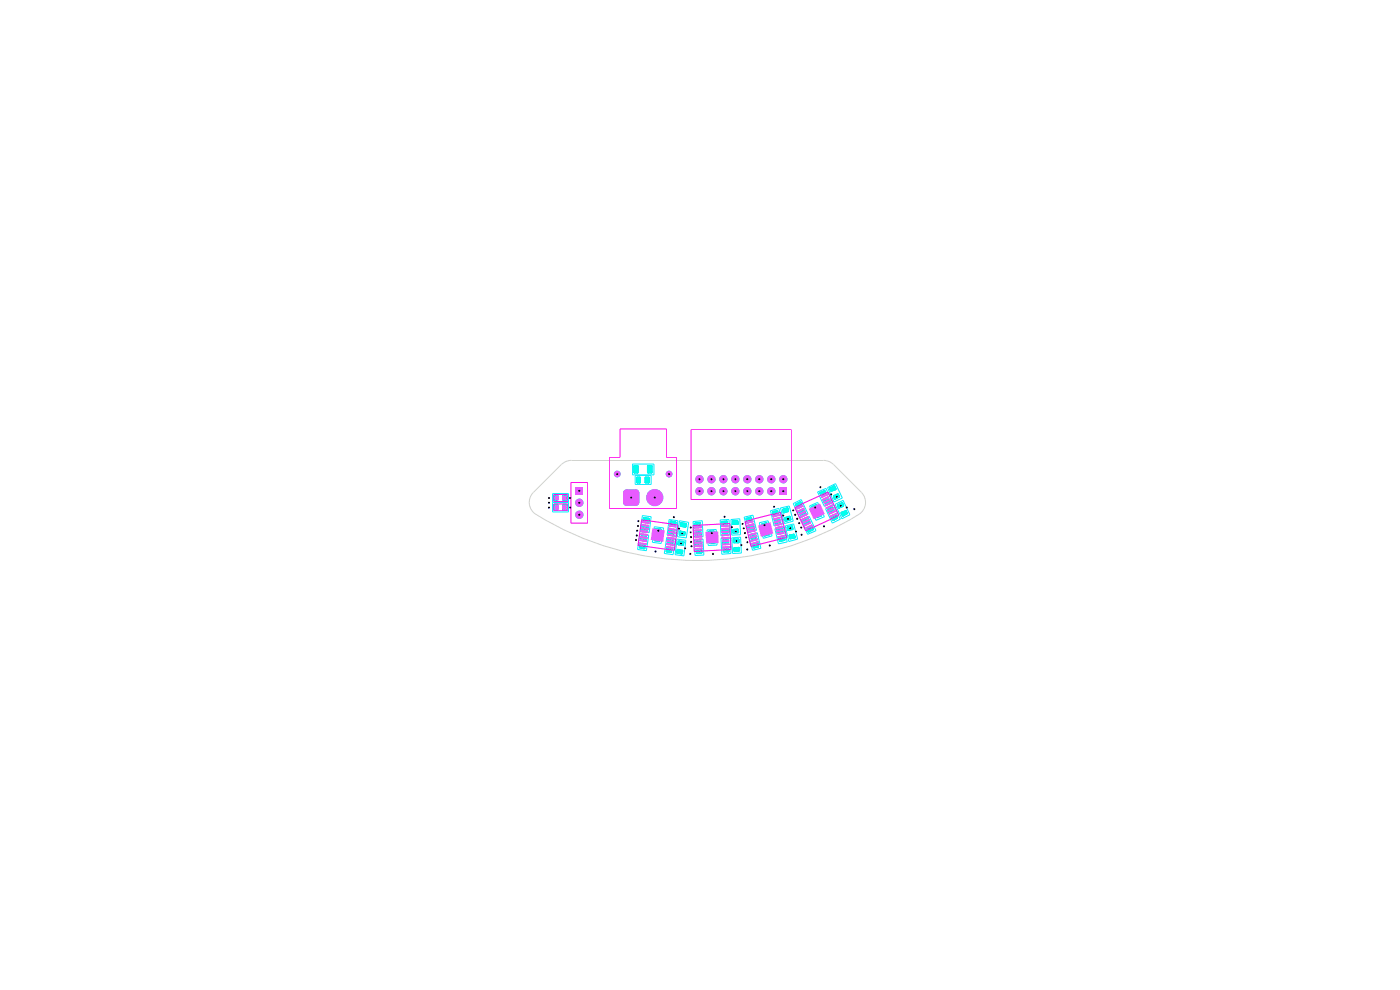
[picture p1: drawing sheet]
<svg xmlns="http://www.w3.org/2000/svg" width="297mm" height="210mm" viewBox="0 0 297 210" stroke-linecap="round" stroke-linejoin="round" font-family="sans-serif">
<g fill="none" stroke="#00edff" stroke-width=".21">
<path d="M134.2 98.4h4.5v2.3h-4.5zM117.2 104.7h3.4v1.9h-3.4zM117.2 106.7h3.4v1.9h-3.4zM134.8 100.9h3.3v1.9h-3.3zM135.8 113.3l1.8 .2-.5 3.3-1.8-.2zM136.3 109.4l1.8 .2-.4 3.4-1.8-.3zM138.8 111.7l2 .3-.5 3.3-1.9-.3zM141.4 114l1.9 .3-.5 3.4-1.9-.3zM141.9 110.2l1.9 .3-.4 3.3-1.9-.3zM143.6 114.4l1.9 .2-.4 3.3-1.9-.2zM144.1 110.5l2 .3-.5 3.3-1.9-.3zM147 110.6l2-.1 .1 3.3-1.8 .1z"/>
<path d="M147.3 114.5l1.8-.1 .2 3.3-1.8 .1zM150 112.4l1.9-.1 .2 3.3-1.9 .1zM152.8 110.3l1.8-.1 .2 3.3-1.8 .2zM153 114.2l1.9-.1 .2 3.3-2 .2zM155.1 110.2l1.8-.2 .2 3.4-1.9 .1zM155.2 114.1l1.9-.2 .2 3.4-1.9 .1zM157.9 109.7l1.8-.4 .8 3.2-1.8 .5zM158.8 113.5l1.9-.5 .7 3.3-1.8 .4zM161.1 110.9l1.8-.4 .9 3.2-1.9 .5zM163.5 108.3l1.7-.5 .9 3.3-1.9 .5zM164.4 112.2l1.8-.6 .8 3.3-1.9 .5zM165.6 107.8l1.8-.5 .9 3.2-1.9 .6z"/>
<path d="M166.6 111.6l1.8-.5 .8 3.3-1.9 .5zM168.3 106.8l1.7-.8 1.4 3-1.7 .9zM170 110.3l1.7-.8 1.4 3.1-1.8 .7zM171.8 107.3l1.6-.7 1.5 3-1.8 .8zM173.4 104.4l1.8-.8 1.5 3.1-1.8 .7zM175.1 107.9l1.7-.8 1.5 3-1.7 .9zM175.6 103.4l1.7-.8 1.4 3-1.8 .9zM177.2 107l1.7-.9 1.4 3.1-1.7 .8z"/>
</g>
<path d="M144.3 112.8l1 .2-.1 .5-.9-.1z" fill="#00c6c4"/>
<path d="M144.3 112.8l.9 .2-.1 .5-.8-.1z" fill="none" stroke="#00c6c4" stroke-width=".51"/>
<path d="M147.9 116.8l.9-.1v.5l-.8 .1z" fill="#00c6c4"/>
<path d="M147.8 116.8l1-.1v.5l-.9 .1z" fill="none" stroke="#00c6c4" stroke-width=".51"/>
<path d="M147.8 114.9h.9v.6h-.9z" fill="#00c6c4"/>
<path d="M147.7 114.9h1v.5h-1z" fill="none" stroke="#00c6c4" stroke-width=".51"/>
<path d="M150.7 114.7l.8-.1 .1 .6h-.9z" fill="#00c6c4"/>
<path d="M150.6 114.7l.9-.1 .1 .6h-1z" fill="none" stroke="#00c6c4" stroke-width=".51"/>
<path d="M150.6 112.8h.8l.1 .5-.9 .1z" fill="#00c6c4"/>
<path d="M150.5 112.8h.9l.1 .5-1 .1z" fill="none" stroke="#00c6c4" stroke-width=".51"/>
<path d="M147.7 112.9l.9-.1v.5l-.9 .1z" fill="#00c6c4"/>
<path d="M147.7 112.9l.8-.1 .1 .5-.9 .1z" fill="none" stroke="#00c6c4" stroke-width=".51"/>
<path d="M147.6 111.1h.9l.1 .5h-1z" fill="#00c6c4"/>
<path d="M147.6 111h.8l.1 .5h-.9z" fill="none" stroke="#00c6c4" stroke-width=".51"/>
<path d="M144.6 111.1l.9 .1-.1 .5-.8-.1z" fill="#00c6c4"/>
<path d="M144.5 111l1 .2-.1 .5-.9-.2z" fill="none" stroke="#00c6c4" stroke-width=".51"/>
<path d="M142.1 112.6l.9 .1v.5l-1-.1z" fill="#00c6c4"/>
<path d="M142.1 112.5l.9 .1-.1 .5-.9-.1z" fill="none" stroke="#00c6c4" stroke-width=".51"/>
<path d="M142.4 110.7l.9 .2-.1 .5-.9-.1z" fill="#00c6c4"/>
<path d="M142.3 110.7l1 .1-.1 .5h-1z" fill="none" stroke="#00c6c4" stroke-width=".51"/>
<path d="M144.1 114.9l.9 .1-.1 .5h-.9z" fill="#00c6c4"/>
<path d="M144 114.9l1 .1-.1 .5-1-.1z" fill="none" stroke="#00c6c4" stroke-width=".51"/>
<path d="M143.8 116.7l.9 .2v.5l-1-.2z" fill="#00c6c4"/>
<path d="M143.8 116.7l.9 .2-.1 .5-.9-.2z" fill="none" stroke="#00c6c4" stroke-width=".51"/>
<path d="M137.5 98.9h.7v1.3h-.7z" fill="#00c6c4"/>
<path d="M137.5 98.9h.7v1.3h-.7z" fill="none" stroke="#00c6c4" stroke-width=".51"/>
<path d="M134.7 98.9h.6v1.3h-.6z" fill="#00c6c4"/>
<path d="M134.6 98.9h.6v1.3h-.6z" fill="none" stroke="#00c6c4" stroke-width=".51"/>
<path d="M117.7 105.2h.5v.9h-.5z" fill="#00c6c4"/>
<path d="M117.7 105.2h.5v.8h-.5z" fill="none" stroke="#00c6c4" stroke-width=".51"/>
<path d="M119.6 105.2h.5v.9h-.5z" fill="#00c6c4"/>
<path d="M119.6 105.2h.5v.8h-.5z" fill="none" stroke="#00c6c4" stroke-width=".51"/>
<path d="M137 101.4h.6v.9h-.6z" fill="#00c6c4"/>
<path d="M137 101.4h.6v.9h-.6z" fill="none" stroke="#00c6c4" stroke-width=".51"/>
<path d="M135.3 101.4h.5v.9h-.5z" fill="#00c6c4"/>
<path d="M135.2 101.4h.5v.9h-.5z" fill="none" stroke="#00c6c4" stroke-width=".51"/>
<path d="M117.7 107.2h.5v.9h-.5z" fill="#00c6c4"/>
<path d="M117.7 107.1h.5v.9h-.5z" fill="none" stroke="#00c6c4" stroke-width=".51"/>
<path d="M119.6 107.2h.5v.9h-.5z" fill="#00c6c4"/>
<path d="M119.6 107.1h.5v.9h-.5z" fill="none" stroke="#00c6c4" stroke-width=".51"/>
<path d="M141.6 116.4l.9 .2-.1 .5-.9-.1z" fill="#00c6c4"/>
<path d="M141.6 116.3l.8 .2-.1 .5-.8-.1z" fill="none" stroke="#00c6c4" stroke-width=".51"/>
<path d="M141.9 114.6l.8 .2-.1 .5-.8-.2z" fill="#00c6c4"/>
<path d="M141.8 114.6l.9 .1-.1 .5-.9-.1z" fill="none" stroke="#00c6c4" stroke-width=".51"/>
<path d="M135.9 115.6l.9 .1-.1 .6-.8-.2z" fill="#00c6c4"/>
<path d="M135.9 115.6l.8 .1v.6l-.9-.2z" fill="none" stroke="#00c6c4" stroke-width=".51"/>
<path d="M136.2 113.8l.8 .1v.5h-.9z" fill="#00c6c4"/>
<path d="M136.1 113.8l.9 .1-.1 .5-.8-.1z" fill="none" stroke="#00c6c4" stroke-width=".51"/>
<path d="M136.4 111.7l1 .2-.1 .5-.9-.1z" fill="#00c6c4"/>
<path d="M136.4 111.7l.9 .2-.1 .5-.9-.1z" fill="none" stroke="#00c6c4" stroke-width=".51"/>
<path d="M136.7 110l.9 .1-.1 .5-.9-.1z" fill="#00c6c4"/>
<path d="M136.7 109.9l.9 .2-.1 .5-.9-.2z" fill="none" stroke="#00c6c4" stroke-width=".51"/>
<path d="M139 114.1l.9 .1-.1 .6-.8-.2z" fill="#00c6c4"/>
<path d="M138.9 114.1h1l-.1 .6-.9-.1z" fill="none" stroke="#00c6c4" stroke-width=".51"/>
<path d="M139.2 112.3l1 .1-.1 .5-.9-.1z" fill="#00c6c4"/>
<path d="M139.2 112.3l.9 .1-.1 .5-.8-.1z" fill="none" stroke="#00c6c4" stroke-width=".51"/>
<path d="M169.7 108.7l.9-.4 .1 .5-.7 .4z" fill="#00c6c4"/>
<path d="M169.7 108.6l.8-.3 .2 .4-.8 .4z" fill="none" stroke="#00c6c4" stroke-width=".51"/>
<path d="M169 107.1l.8-.4 .2 .5-.8 .3z" fill="#00c6c4"/>
<path d="M168.9 107l.9-.4 .1 .5-.7 .4z" fill="none" stroke="#00c6c4" stroke-width=".51"/>
<path d="M172.3 107.6l.9-.4 .2 .5-.8 .4z" fill="#00c6c4"/>
<path d="M172.3 107.5l.8-.3 .3 .4-.8 .4z" fill="none" stroke="#00c6c4" stroke-width=".51"/>
<path d="M171.4 112.2l.8-.4 .2 .5-.8 .4z" fill="#00c6c4"/>
<path d="M171.4 112.2l.7-.4 .3 .5-.9 .4z" fill="none" stroke="#00c6c4" stroke-width=".51"/>
<path d="M170.6 110.5l.8-.3 .3 .5-.9 .4z" fill="#00c6c4"/>
<path d="M170.5 110.5l.9-.3 .2 .5-.8 .3z" fill="none" stroke="#00c6c4" stroke-width=".51"/>
<path d="M174.9 106.3l.8-.4 .3 .5-.9 .3z" fill="#00c6c4"/>
<path d="M174.8 106.3l.9-.5 .2 .6-.8 .3z" fill="none" stroke="#00c6c4" stroke-width=".51"/>
<path d="M176.6 109.8l.8-.4 .2 .5-.8 .4z" fill="#00c6c4"/>
<path d="M176.5 109.7l.9-.3 .2 .4-.8 .4z" fill="none" stroke="#00c6c4" stroke-width=".51"/>
<path d="M175.8 108.2l.8-.4 .2 .5-.8 .3z" fill="#00c6c4"/>
<path d="M175.8 108.1l.7-.4 .3 .5-.9 .4z" fill="none" stroke="#00c6c4" stroke-width=".51"/>
<path d="M173.2 109.3l.8-.4 .2 .5-.8 .3z" fill="#00c6c4"/>
<path d="M173.1 109.2l.8-.4 .3 .5-.9 .4z" fill="none" stroke="#00c6c4" stroke-width=".51"/>
<path d="M164.5 110.5l.8-.2 .2 .5-.9 .2z" fill="#00c6c4"/>
<path d="M164.4 110.4l.9-.2 .1 .6-.9 .1z" fill="none" stroke="#00c6c4" stroke-width=".51"/>
<path d="M164 108.7l.9-.2 .2 .5-1 .2z" fill="#00c6c4"/>
<path d="M164 108.6l.9-.1 .1 .5-.9 .1z" fill="none" stroke="#00c6c4" stroke-width=".51"/>
<path d="M166.7 110l.8-.3 .2 .5-.9 .3z" fill="#00c6c4"/>
<path d="M166.6 109.9l.9-.2 .1 .5-.9 .2z" fill="none" stroke="#00c6c4" stroke-width=".51"/>
<path d="M166.2 108.2l.9-.3 .1 .5-.9 .3z" fill="#00c6c4"/>
<path d="M166.2 108.1l.9-.2v.5l-.8 .2z" fill="none" stroke="#00c6c4" stroke-width=".51"/>
<path d="M165.4 114.3l.8-.3 .2 .5-.8 .3z" fill="#00c6c4"/>
<path d="M165.4 114.2l.8-.2 .2 .5-.9 .2z" fill="none" stroke="#00c6c4" stroke-width=".51"/>
<path d="M165 112.5l.8-.3 .2 .5-.9 .3z" fill="#00c6c4"/>
<path d="M164.9 112.5l.9-.3 .2 .5-1 .3z" fill="none" stroke="#00c6c4" stroke-width=".51"/>
<path d="M167.2 111.9l.8-.2 .1 .5-.8 .2z" fill="#00c6c4"/>
<path d="M167.1 111.9l.9-.2 .1 .5-.9 .2z" fill="none" stroke="#00c6c4" stroke-width=".51"/>
<path d="M167.6 113.7l.8-.2 .2 .5-.9 .2z" fill="#00c6c4"/>
<path d="M167.6 113.6l.8-.1 .2 .5-1 .1z" fill="none" stroke="#00c6c4" stroke-width=".51"/>
<path d="M174.1 104.6l.9-.3 .2 .4-.8 .4z" fill="#00c6c4"/>
<path d="M174.1 104.6l.8-.4 .3 .5-.9 .4z" fill="none" stroke="#00c6c4" stroke-width=".51"/>
<path d="M177 105.3l.8-.3 .2 .4-.8 .4z" fill="#00c6c4"/>
<path d="M177 105.3l.7-.4 .3 .4-.9 .5z" fill="none" stroke="#00c6c4" stroke-width=".51"/>
<path d="M176.2 103.7l.8-.4 .3 .5-.9 .3z" fill="#00c6c4"/>
<path d="M176.1 103.6l.9-.4 .2 .5-.8 .4z" fill="none" stroke="#00c6c4" stroke-width=".51"/>
<path d="M177.8 107.2l.9-.4 .2 .5-.9 .4z" fill="#00c6c4"/>
<path d="M177.8 107.2l.9-.4 .1 .5-.8 .3z" fill="none" stroke="#00c6c4" stroke-width=".51"/>
<path d="M178.6 108.9l.9-.4 .1 .4-.7 .5z" fill="#00c6c4"/>
<path d="M178.6 108.8l.8-.3 .2 .4-.8 .4z" fill="none" stroke="#00c6c4" stroke-width=".51"/>
<path d="M158.9 111.8l.9-.2 .1 .6-.8 .1z" fill="#00c6c4"/>
<path d="M158.8 111.8l1-.2 .1 .5-.9 .2z" fill="none" stroke="#00c6c4" stroke-width=".51"/>
<path d="M158.5 110.1l.8-.2 .2 .5-.9 .2z" fill="#00c6c4"/>
<path d="M158.4 110.1l.9-.3 .1 .5-.8 .3z" fill="none" stroke="#00c6c4" stroke-width=".51"/>
<path d="M159.9 115.6l.8-.1 .1 .5-.8 .1z" fill="#00c6c4"/>
<path d="M159.9 115.6l.8-.2 .1 .5-.9 .2z" fill="none" stroke="#00c6c4" stroke-width=".51"/>
<path d="M159.4 113.8l.9-.1 .1 .5-.8 .2z" fill="#00c6c4"/>
<path d="M159.3 113.8l1-.2 .1 .5-.9 .2z" fill="none" stroke="#00c6c4" stroke-width=".51"/>
<path d="M162.2 113.1l.8-.3 .2 .5-.9 .3z" fill="#00c6c4"/>
<path d="M162.1 113l.9-.2 .2 .5-1 .3z" fill="none" stroke="#00c6c4" stroke-width=".51"/>
<path d="M161.8 111.3l.8-.2 .1 .5-.9 .2z" fill="#00c6c4"/>
<path d="M161.7 111.3l.9-.3v.5l-.8 .3z" fill="none" stroke="#00c6c4" stroke-width=".51"/>
<path d="M153.6 116.5h.9l.1 .5h-1z" fill="#00c6c4"/>
<path d="M153.6 116.4h.8l.1 .5h-.9z" fill="none" stroke="#00c6c4" stroke-width=".51"/>
<path d="M153.5 114.7l.9-.1 .1 .5-1 .1z" fill="#00c6c4"/>
<path d="M153.5 114.7l.9-.1v.5l-.9 .1z" fill="none" stroke="#00c6c4" stroke-width=".51"/>
<path d="M155.7 112.5l.8-.1 .1 .5-.9 .1z" fill="#00c6c4"/>
<path d="M155.6 112.5l.9-.1 .1 .5-1 .1z" fill="none" stroke="#00c6c4" stroke-width=".51"/>
<path d="M155.6 110.6h.8l.1 .5h-.9z" fill="#00c6c4"/>
<path d="M155.5 110.6h.9l.1 .5h-1z" fill="none" stroke="#00c6c4" stroke-width=".51"/>
<path d="M153.4 112.6h.9v.5h-.8z" fill="#00c6c4"/>
<path d="M153.3 112.5h1v.5h-.9z" fill="none" stroke="#00c6c4" stroke-width=".51"/>
<path d="M153.3 110.8l.9-.1v.5l-.8 .1z" fill="#00c6c4"/>
<path d="M153.3 110.8l.9-.1v.5l-.9 .1z" fill="none" stroke="#00c6c4" stroke-width=".51"/>
<path d="M155.7 114.5h1v.5h-1z" fill="#00c6c4"/>
<path d="M155.7 114.5h.9v.5h-.9z" fill="none" stroke="#00c6c4" stroke-width=".51"/>
<path d="M155.8 116.4l1-.1v.5l-.9 .1z" fill="#00c6c4"/>
<path d="M155.8 116.3h.9v.5l-.8 .1z" fill="none" stroke="#00c6c4" stroke-width=".51"/>
<path d="M144.3 112.8l1 .2-.1 .5-.9-.1z" fill="#0fe"/>
<path d="M144.3 112.8l.9 .2-.1 .5-.8-.1z" fill="none" stroke="#0fe" stroke-width=".51"/>
<path d="M147.9 116.8l.9-.1v.5l-.8 .1z" fill="#0fe"/>
<path d="M147.8 116.8l1-.1v.5l-.9 .1z" fill="none" stroke="#0fe" stroke-width=".51"/>
<path d="M147.8 114.9h.9v.6h-.9z" fill="#0fe"/>
<path d="M147.7 114.9h1v.5h-1z" fill="none" stroke="#0fe" stroke-width=".51"/>
<path d="M150.7 114.7l.8-.1 .1 .6h-.9z" fill="#0fe"/>
<path d="M150.6 114.7l.9-.1 .1 .6h-1z" fill="none" stroke="#0fe" stroke-width=".51"/>
<path d="M150.6 112.8h.8l.1 .5-.9 .1z" fill="#0fe"/>
<path d="M150.5 112.8h.9l.1 .5-1 .1z" fill="none" stroke="#0fe" stroke-width=".51"/>
<path d="M147.7 112.9l.9-.1v.5l-.9 .1z" fill="#0fe"/>
<path d="M147.7 112.9l.8-.1 .1 .5-.9 .1z" fill="none" stroke="#0fe" stroke-width=".51"/>
<path d="M147.6 111.1h.9l.1 .5h-1z" fill="#0fe"/>
<path d="M147.6 111h.8l.1 .5h-.9z" fill="none" stroke="#0fe" stroke-width=".51"/>
<g fill="#0fe">
<path d="M158.9 111.8l.9-.2 .1 .6-.8 .1z"/>
<circle cx="161.1" cy="104.2" r=".89"/>
<circle cx="161.1" cy="101.7" r=".89"/>
<circle cx="158.5" cy="104.2" r=".89"/>
<circle cx="158.5" cy="101.7" r=".89"/>
<circle cx="156" cy="104.2" r=".89"/>
<circle cx="156" cy="101.7" r=".89"/>
<circle cx="153.5" cy="104.2" r=".89"/>
<circle cx="153.5" cy="101.7" r=".89"/>
<circle cx="150.9" cy="104.2" r=".89"/>
<circle cx="150.9" cy="101.7" r=".89"/>
<circle cx="148.4" cy="104.2" r=".89"/>
<circle cx="148.4" cy="101.7" r=".89"/>
</g>
<path d="M158.8 111.8l1-.2 .1 .5-.9 .2z" fill="none" stroke="#0fe" stroke-width=".51"/>
<path d="M158.5 110.1l.8-.2 .2 .5-.9 .2z" fill="#0fe"/>
<path d="M158.4 110.1l.9-.3 .1 .5-.8 .3z" fill="none" stroke="#0fe" stroke-width=".51"/>
<path d="M159.9 115.6l.8-.1 .1 .5-.8 .1z" fill="#0fe"/>
<path d="M159.9 115.6l.8-.2 .1 .5-.9 .2z" fill="none" stroke="#0fe" stroke-width=".51"/>
<path d="M159.4 113.8l.9-.1 .1 .5-.8 .2z" fill="#0fe"/>
<path d="M159.3 113.8l1-.2 .1 .5-.9 .2z" fill="none" stroke="#0fe" stroke-width=".51"/>
<path d="M153.6 116.5h.9l.1 .5h-1z" fill="#0fe"/>
<path d="M153.6 116.4h.8l.1 .5h-.9z" fill="none" stroke="#0fe" stroke-width=".51"/>
<path d="M153.5 114.7l.9-.1 .1 .5-1 .1z" fill="#0fe"/>
<path d="M153.5 114.7l.9-.1v.5l-.9 .1z" fill="none" stroke="#0fe" stroke-width=".51"/>
<path d="M155.7 112.5l.8-.1 .1 .5-.9 .1z" fill="#0fe"/>
<path d="M155.6 112.5l.9-.1 .1 .5-1 .1z" fill="none" stroke="#0fe" stroke-width=".51"/>
<path d="M155.6 110.6h.8l.1 .5h-.9z" fill="#0fe"/>
<path d="M155.5 110.6h.9l.1 .5h-1z" fill="none" stroke="#0fe" stroke-width=".51"/>
<path d="M153.4 112.6h.9v.5h-.8z" fill="#0fe"/>
<path d="M153.3 112.5h1v.5h-.9z" fill="none" stroke="#0fe" stroke-width=".51"/>
<path d="M153.3 110.8l.9-.1v.5l-.8 .1z" fill="#0fe"/>
<path d="M153.3 110.8l.9-.1v.5l-.9 .1z" fill="none" stroke="#0fe" stroke-width=".51"/>
<path d="M155.7 114.5h1v.5h-1z" fill="#0fe"/>
<path d="M155.7 114.5h.9v.5h-.9z" fill="none" stroke="#0fe" stroke-width=".51"/>
<path d="M155.8 116.4l1-.1v.5l-.9 .1z" fill="#0fe"/>
<path d="M155.8 116.3h.9v.5l-.8 .1z" fill="none" stroke="#0fe" stroke-width=".51"/>
<path d="M169.7 108.7l.9-.4 .1 .5-.7 .4z" fill="#0fe"/>
<path d="M169.7 108.6l.8-.3 .2 .4-.8 .4z" fill="none" stroke="#0fe" stroke-width=".51"/>
<path d="M169 107.1l.8-.4 .2 .5-.8 .3z" fill="#0fe"/>
<path d="M168.9 107l.9-.4 .1 .5-.7 .4z" fill="none" stroke="#0fe" stroke-width=".51"/>
<path d="M172.3 107.6l.9-.4 .2 .5-.8 .4z" fill="#0fe"/>
<path d="M172.3 107.5l.8-.3 .3 .4-.8 .4z" fill="none" stroke="#0fe" stroke-width=".51"/>
<path d="M171.4 112.2l.8-.4 .2 .5-.8 .4z" fill="#0fe"/>
<path d="M171.4 112.2l.7-.4 .3 .5-.9 .4z" fill="none" stroke="#0fe" stroke-width=".51"/>
<path d="M170.6 110.5l.8-.3 .3 .5-.9 .4z" fill="#0fe"/>
<path d="M170.5 110.5l.9-.3 .2 .5-.8 .3z" fill="none" stroke="#0fe" stroke-width=".51"/>
<path d="M174.9 106.3l.8-.4 .3 .5-.9 .3z" fill="#0fe"/>
<path d="M174.8 106.3l.9-.5 .2 .6-.8 .3z" fill="none" stroke="#0fe" stroke-width=".51"/>
<path d="M176.6 109.8l.8-.4 .2 .5-.8 .4z" fill="#0fe"/>
<path d="M176.5 109.7l.9-.3 .2 .4-.8 .4z" fill="none" stroke="#0fe" stroke-width=".51"/>
<path d="M175.8 108.2l.8-.4 .2 .5-.8 .3z" fill="#0fe"/>
<path d="M175.8 108.1l.7-.4 .3 .5-.9 .4z" fill="none" stroke="#0fe" stroke-width=".51"/>
<path d="M173.2 109.3l.8-.4 .2 .5-.8 .3z" fill="#0fe"/>
<path d="M173.1 109.2l.8-.4 .3 .5-.9 .4z" fill="none" stroke="#0fe" stroke-width=".51"/>
<path d="M164.5 110.5l.8-.2 .2 .5-.9 .2z" fill="#0fe"/>
<path d="M164.4 110.4l.9-.2 .1 .6-.9 .1z" fill="none" stroke="#0fe" stroke-width=".51"/>
<path d="M164 108.7l.9-.2 .2 .5-1 .2z" fill="#0fe"/>
<path d="M164 108.6l.9-.1 .1 .5-.9 .1z" fill="none" stroke="#0fe" stroke-width=".51"/>
<path d="M166.7 110l.8-.3 .2 .5-.9 .3z" fill="#0fe"/>
<path d="M166.6 109.9l.9-.2 .1 .5-.9 .2z" fill="none" stroke="#0fe" stroke-width=".51"/>
<path d="M166.2 108.2l.9-.3 .1 .5-.9 .3z" fill="#0fe"/>
<path d="M166.2 108.1l.9-.2v.5l-.8 .2z" fill="none" stroke="#0fe" stroke-width=".51"/>
<path d="M167.2 111.9l.8-.2 .1 .5-.8 .2z" fill="#0fe"/>
<path d="M167.1 111.9l.9-.2 .1 .5-.9 .2z" fill="none" stroke="#0fe" stroke-width=".51"/>
<path d="M174.1 104.6l.9-.3 .2 .4-.8 .4z" fill="#0fe"/>
<path d="M174.1 104.6l.8-.4 .3 .5-.9 .4z" fill="none" stroke="#0fe" stroke-width=".51"/>
<path d="M177 105.3l.8-.3 .2 .4-.8 .4z" fill="#0fe"/>
<path d="M177 105.3l.7-.4 .3 .4-.9 .5z" fill="none" stroke="#0fe" stroke-width=".51"/>
<path d="M176.2 103.7l.8-.4 .3 .5-.9 .3z" fill="#0fe"/>
<path d="M176.1 103.6l.9-.4 .2 .5-.8 .4z" fill="none" stroke="#0fe" stroke-width=".51"/>
<path d="M177.8 107.2l.9-.4 .2 .5-.9 .4z" fill="#0fe"/>
<path d="M177.8 107.2l.9-.4 .1 .5-.8 .3z" fill="none" stroke="#0fe" stroke-width=".51"/>
<path d="M178.6 108.9l.9-.4 .1 .4-.7 .5z" fill="#0fe"/>
<path d="M178.6 108.8l.8-.3 .2 .4-.8 .4z" fill="none" stroke="#0fe" stroke-width=".51"/>
<g fill="#0fe">
<path d="M165.3 103.3h1.7v1.7h-1.7z"/>
<path d="M165.4 114.3l.8-.3 .2 .5-.8 .3z"/>
<circle cx="166.2" cy="101.7" r=".89"/>
<circle cx="163.6" cy="104.2" r=".89"/>
<circle cx="163.6" cy="101.7" r=".89"/>
</g>
<path d="M165.4 114.2l.8-.2 .2 .5-.9 .2z" fill="none" stroke="#0fe" stroke-width=".51"/>
<path d="M165 112.5l.8-.3 .2 .5-.9 .3z" fill="#0fe"/>
<path d="M164.9 112.5l.9-.3 .2 .5-1 .3z" fill="none" stroke="#0fe" stroke-width=".51"/>
<path d="M167.6 113.7l.8-.2 .2 .5-.9 .2z" fill="#0fe"/>
<path d="M167.6 113.6l.8-.1 .2 .5-1 .1z" fill="none" stroke="#0fe" stroke-width=".51"/>
<path d="M162.2 113.1l.8-.3 .2 .5-.9 .3z" fill="#0fe"/>
<path d="M162.1 113l.9-.2 .2 .5-1 .3z" fill="none" stroke="#0fe" stroke-width=".51"/>
<path d="M161.8 111.3l.8-.2 .1 .5-.9 .2z" fill="#0fe"/>
<path d="M161.7 111.3l.9-.3v.5l-.8 .3z" fill="none" stroke="#0fe" stroke-width=".51"/>
<path d="M144.6 111.1l.9 .1-.1 .5-.8-.1z" fill="#0fe"/>
<path d="M144.5 111l1 .2-.1 .5-.9-.2z" fill="none" stroke="#0fe" stroke-width=".51"/>
<path d="M142.1 112.6l.9 .1v.5l-1-.1z" fill="#0fe"/>
<path d="M142.1 112.5l.9 .1-.1 .5-.9-.1z" fill="none" stroke="#0fe" stroke-width=".51"/>
<path d="M142.4 110.7l.9 .2-.1 .5-.9-.1z" fill="#0fe"/>
<path d="M142.3 110.7l1 .1-.1 .5h-1z" fill="none" stroke="#0fe" stroke-width=".51"/>
<path d="M144.1 114.9l.9 .1-.1 .5h-.9z" fill="#0fe"/>
<path d="M144 114.9l1 .1-.1 .5-1-.1z" fill="none" stroke="#0fe" stroke-width=".51"/>
<path d="M143.8 116.7l.9 .2v.5l-1-.2z" fill="#0fe"/>
<path d="M143.8 116.7l.9 .2-.1 .5-.9-.2z" fill="none" stroke="#0fe" stroke-width=".51"/>
<path d="M137.5 98.9h.7v1.3h-.7z" fill="#0fe"/>
<path d="M137.5 98.9h.7v1.3h-.7z" fill="none" stroke="#0fe" stroke-width=".51"/>
<path d="M134.7 98.9h.6v1.3h-.6z" fill="#0fe"/>
<path d="M134.6 98.9h.6v1.3h-.6z" fill="none" stroke="#0fe" stroke-width=".51"/>
<path d="M137 101.4h.6v.9h-.6z" fill="#0fe"/>
<path d="M137 101.4h.6v.9h-.6z" fill="none" stroke="#0fe" stroke-width=".51"/>
<path d="M135.3 101.4h.5v.9h-.5z" fill="#0fe"/>
<path d="M135.2 101.4h.5v.9h-.5z" fill="none" stroke="#0fe" stroke-width=".51"/>
<g fill="#0fe">
<path d="M133 104.6h1.9v2h-1.9z"/>
<circle cx="130.9" cy="100.6" r=".72"/>
<circle cx="141.9" cy="100.6" r=".72"/>
</g>
<path d="M132.9 104.6h2v1.9h-2z" fill="none" stroke="#0fe" stroke-width="1.5"/>
<g fill="#0fe">
<path d="M141.6 116.4l.9 .2-.1 .5-.9-.1z"/>
<circle cx="138.9" cy="105.6" r="1.82"/>
</g>
<path d="M141.6 116.3l.8 .2-.1 .5-.8-.1z" fill="none" stroke="#0fe" stroke-width=".51"/>
<path d="M141.9 114.6l.8 .2-.1 .5-.8-.2z" fill="#0fe"/>
<path d="M141.8 114.6l.9 .1-.1 .5-.9-.1z" fill="none" stroke="#0fe" stroke-width=".51"/>
<path d="M135.9 115.6l.9 .1-.1 .6-.8-.2z" fill="#0fe"/>
<path d="M135.9 115.6l.8 .1v.6l-.9-.2z" fill="none" stroke="#0fe" stroke-width=".51"/>
<path d="M136.2 113.8l.8 .1v.5h-.9z" fill="#0fe"/>
<path d="M136.1 113.8l.9 .1-.1 .5-.8-.1z" fill="none" stroke="#0fe" stroke-width=".51"/>
<path d="M136.4 111.7l1 .2-.1 .5-.9-.1z" fill="#0fe"/>
<path d="M136.4 111.7l.9 .2-.1 .5-.9-.1z" fill="none" stroke="#0fe" stroke-width=".51"/>
<path d="M136.7 110l.9 .1-.1 .5-.9-.1z" fill="#0fe"/>
<path d="M136.7 109.9l.9 .2-.1 .5-.9-.2z" fill="none" stroke="#0fe" stroke-width=".51"/>
<path d="M139 114.1l.9 .1-.1 .6-.8-.2z" fill="#0fe"/>
<path d="M138.9 114.1h1l-.1 .6-.9-.1z" fill="none" stroke="#0fe" stroke-width=".51"/>
<path d="M139.2 112.3l1 .1-.1 .5-.9-.1z" fill="#0fe"/>
<path d="M139.2 112.3l.9 .1-.1 .5-.8-.1z" fill="none" stroke="#0fe" stroke-width=".51"/>
<path d="M117.7 105.2h.5v.9h-.5z" fill="#0fe"/>
<path d="M117.7 105.2h.5v.8h-.5z" fill="none" stroke="#0fe" stroke-width=".51"/>
<path d="M119.6 105.2h.5v.9h-.5z" fill="#0fe"/>
<path d="M119.6 105.2h.5v.8h-.5z" fill="none" stroke="#0fe" stroke-width=".51"/>
<g fill="#0fe">
<path d="M122.1 103.3h1.6v1.7h-1.6z"/>
<path d="M117.7 107.2h.5v.9h-.5z"/>
<circle cx="122.9" cy="106.7" r=".89"/>
<circle cx="122.9" cy="109.2" r=".89"/>
</g>
<path d="M117.7 107.1h.5v.9h-.5z" fill="none" stroke="#0fe" stroke-width=".51"/>
<path d="M119.6 107.2h.5v.9h-.5z" fill="#0fe"/>
<path d="M119.6 107.1h.5v.9h-.5z" fill="none" stroke="#0fe" stroke-width=".51"/>
<path d="M119.1 98.5l-5.9 5.9a2.98 2.98 0 0 0 .5 4.7 64.6 64.6 0 0 0 68.9-.3 2.98 2.98 0 0 0 .1-4.3M121.2 97.7l-1.3 .3-.8 .5M121.2 97.7h53.5M174.7 97.7l.9 .1 .9 .4 6.3 6.2" fill="none" stroke="#d0d2cd" stroke-width=".21"/>
<g fill="none" stroke="#ff00e9" stroke-width=".21">
<path d="M131.5 91h9.9v6h2.2v10.8h-14.4v-10.8h2.3zM146.6 91.2h21.3v14.8h-21.3zM117.5 106.9h2.9v1.4h-2.9zM117.5 104.9h2.9v1.5h-2.9zM121.1 102.3h3.6v8.7h-3.6zM136.8 115.9h.1M136.8 115.9l4.8 .7M137.5 110.5h.1M137.5 110.5l-1.4-.2-.8 5.4 1.5 .2M137.5 110.5l4.9 .6M141.6 116.6h.1M142.4 111.1h.1"/>
<path d="M142.4 111.1l1.4 .3-.8 5.3-1.4-.1M148.5 111.4h.1M148.5 111.4l-1.5 .1 .3 5.5 1.4-.1M148.7 116.9h.1M153.4 111.1h.1M153.4 111.1l-4.9 .3M153.4 111.1h1.4l.3 5.5h-1.5M153.6 116.6h.1M153.6 116.6l-4.9 .3M160.7 115.5h.1M165.5 114.4h.1M165.5 114.4l1.4-.4-1.3-5.3-7.6 1.9 1.3 5.3 1.4-.4"/>
<path d="M165.5 114.4l-4.8 1.1M174.4 105h.1M174.4 105l1.2-.6 2.3 4.9-1.2 .7M174.4 105l-5.8 2.7 2.3 4.9 5.8-2.6M176.7 110h.1"/>
</g>
<path d="M165.1 113.9l1.3-.3 .1 .2-1.4 .3z" fill="#b89f99"/>
<path d="M165 113.9l1.4-.3 .1 .1-1.4 .4z" fill="none" stroke="#b89f99" stroke-width=".21"/>
<path d="M164.9 113.3l1.3-.4 .1 .3-1.3 .2z" fill="#b89f99"/>
<path d="M164.9 113.2l1.3-.3 .1 .2-1.4 .3z" fill="none" stroke="#b89f99" stroke-width=".21"/>
<path d="M164.7 112.7l1.4-.4 .1 .2-1.4 .3z" fill="#b89f99"/>
<path d="M164.7 112.6l1.3-.3 .1 .2-1.3 .3z" fill="none" stroke="#b89f99" stroke-width=".21"/>
<path d="M164.6 112l1.3-.4 .1 .3-1.4 .3z" fill="#b89f99"/>
<path d="M164.6 111.9l1.3-.3 .1 .3-1.4 .3z" fill="none" stroke="#b89f99" stroke-width=".21"/>
<path d="M164.5 111.4l1.3-.3v.1l-1.3 .4z" fill="#b89f99"/>
<path d="M164.4 111.3l1.4-.3v.2l-1.4 .3z" fill="none" stroke="#b89f99" stroke-width=".21"/>
<path d="M172.2 108l1.5-.7 .2 .5-1.6 .7z" fill="#b89f99"/>
<path d="M172.1 108l1.6-.7 .1 .5-1.5 .7z" fill="none" stroke="#b89f99" stroke-width=".51"/>
<path d="M174.8 106.6l1.3-.6 .1 .1-1.3 .6z" fill="#b89f99"/>
<path d="M174.8 106.5l1.2-.6 .1 .2-1.3 .6z" fill="none" stroke="#b89f99" stroke-width=".21"/>
<path d="M174.5 106l1.2-.6 .1 .2-1.2 .5z" fill="#b89f99"/>
<path d="M174.5 105.9l1.2-.6 .1 .3-1.2 .5z" fill="none" stroke="#b89f99" stroke-width=".21"/>
<path d="M174.3 105.4l1.2-.6 .1 .2-1.2 .6z" fill="#b89f99"/>
<path d="M174.2 105.3l1.2-.6 .1 .3-1.2 .5z" fill="none" stroke="#b89f99" stroke-width=".21"/>
<path d="M176.2 109.5l1.2-.6 .1 .2-1.3 .6z" fill="#b89f99"/>
<path d="M176.1 109.5l1.3-.6 .1 .2-1.3 .6z" fill="none" stroke="#b89f99" stroke-width=".21"/>
<path d="M175.9 108.9l1.3-.6 .1 .2-1.3 .6z" fill="#b89f99"/>
<path d="M175.9 108.9l1.2-.6 .1 .2-1.3 .6z" fill="none" stroke="#b89f99" stroke-width=".21"/>
<path d="M175.6 108.3l1.2-.5 .1 .1-1.2 .6z" fill="#b89f99"/>
<path d="M175.6 108.3l1.2-.6 .1 .2-1.2 .6z" fill="none" stroke="#b89f99" stroke-width=".21"/>
<path d="M175.3 107.8l1.3-.6 .1 .1-1.3 .6z" fill="#b89f99"/>
<path d="M175.3 107.7l1.2-.6 .1 .2-1.3 .6z" fill="none" stroke="#b89f99" stroke-width=".21"/>
<path d="M175.1 107.2l1.2-.6 .1 .1-1.3 .6z" fill="#b89f99"/>
<path d="M175 107.1l1.3-.6 .1 .2-1.3 .6z" fill="none" stroke="#b89f99" stroke-width=".21"/>
<path d="M169 107.8l1.3-.6 .1 .2-1.3 .6z" fill="#b89f99"/>
<path d="M169 107.8l1.3-.6 .1 .2-1.3 .6z" fill="none" stroke="#b89f99" stroke-width=".21"/>
<path d="M169.3 108.4l1.3-.6 .1 .2-1.3 .6z" fill="#b89f99"/>
<path d="M169.3 108.4l1.2-.6 .1 .2-1.3 .6z" fill="none" stroke="#b89f99" stroke-width=".21"/>
<path d="M169.6 109l1.2-.6 .1 .2-1.2 .6z" fill="#b89f99"/>
<path d="M169.6 109l1.2-.6 .1 .2-1.2 .5z" fill="none" stroke="#b89f99" stroke-width=".21"/>
<path d="M169.9 109.6l1.3-.6v.2l-1.2 .6z" fill="#b89f99"/>
<path d="M169.8 109.6l1.3-.6 .1 .1-1.3 .6z" fill="none" stroke="#b89f99" stroke-width=".21"/>
<path d="M172.7 109.2l1.5-.8 .2 .5-1.5 .7z" fill="#b89f99"/>
<path d="M172.6 109.1l1.6-.7 .1 .5-1.4 .7z" fill="none" stroke="#b89f99" stroke-width=".51"/>
<path d="M170.1 110.2l1.3-.6 .1 .2-1.3 .6z" fill="#b89f99"/>
<path d="M170.1 110.2l1.3-.6 .1 .1-1.3 .6z" fill="none" stroke="#b89f99" stroke-width=".21"/>
<path d="M170.4 110.8l1.3-.6 .1 .2-1.3 .6z" fill="#b89f99"/>
<path d="M170.4 110.8l1.2-.6 .1 .1-1.3 .6z" fill="none" stroke="#b89f99" stroke-width=".21"/>
<path d="M170.7 111.4l1.2-.6 .1 .2-1.2 .6z" fill="#b89f99"/>
<path d="M170.7 111.3l1.2-.5 .1 .1-1.2 .6z" fill="none" stroke="#b89f99" stroke-width=".21"/>
<path d="M171 112l1.3-.6v.2l-1.2 .6z" fill="#b89f99"/>
<path d="M170.9 111.9l1.3-.6 .1 .2-1.3 .6z" fill="none" stroke="#b89f99" stroke-width=".21"/>
<path d="M161.4 111.6l1.6-.3 .1 .4-1.5 .5z" fill="#b89f99"/>
<path d="M161.4 111.6l1.6-.3 .1 .4-1.6 .4z" fill="none" stroke="#b89f99" stroke-width=".51"/>
<path d="M164.3 110.7l1.4-.3v.2l-1.4 .4z" fill="#b89f99"/>
<path d="M164.3 110.7l1.3-.4v.3l-1.3 .3z" fill="none" stroke="#b89f99" stroke-width=".21"/>
<path d="M164.1 110.1l1.4-.3v.2l-1.3 .3z" fill="#b89f99"/>
<path d="M164.1 110.1l1.3-.4v.2l-1.2 .3z" fill="none" stroke="#b89f99" stroke-width=".21"/>
<path d="M164 109.4l1.3-.2 .1 .2-1.4 .3z" fill="#b89f99"/>
<path d="M163.9 109.4l1.4-.3 .1 .2-1.4 .4z" fill="none" stroke="#b89f99" stroke-width=".21"/>
<path d="M158.5 110.9l1.2-.4 .1 .2-1.3 .4z" fill="#b89f99"/>
<path d="M158.4 110.8l1.3-.3 .1 .2-1.4 .3z" fill="none" stroke="#b89f99" stroke-width=".21"/>
<path d="M158.5 111.5l1.4-.4 .1 .3-1.4 .3z" fill="#b89f99"/>
<path d="M158.5 111.4l1.4-.3v.2l-1.3 .4z" fill="none" stroke="#b89f99" stroke-width=".21"/>
<path d="M158.7 112.2l1.4-.4 .1 .2-1.4 .3z" fill="#b89f99"/>
<path d="M158.7 112.1l1.3-.3 .1 .1-1.3 .4z" fill="none" stroke="#b89f99" stroke-width=".21"/>
<path d="M158.9 112.7l1.3-.3v.3l-1.2 .2z" fill="#b89f99"/>
<path d="M158.8 112.7l1.4-.3v.2l-1.3 .3z" fill="none" stroke="#b89f99" stroke-width=".21"/>
<path d="M161.8 112.8l1.6-.3 .1 .4-1.7 .4z" fill="#b89f99"/>
<path d="M161.7 112.8l1.6-.3 .1 .4-1.6 .4z" fill="none" stroke="#b89f99" stroke-width=".51"/>
<path d="M159.1 113.4l1.3-.3v.2l-1.3 .3z" fill="#b89f99"/>
<path d="M159 113.4l1.4-.4v.2l-1.3 .4z" fill="none" stroke="#b89f99" stroke-width=".21"/>
<path d="M159.2 114l1.4-.3v.1l-1.4 .4z" fill="#b89f99"/>
<path d="M159.2 114l1.3-.4v.2l-1.3 .3z" fill="none" stroke="#b89f99" stroke-width=".21"/>
<path d="M159.4 114.7l1.3-.3v.1l-1.3 .4z" fill="#b89f99"/>
<path d="M159.3 114.7l1.3-.4 .1 .2-1.4 .3z" fill="none" stroke="#b89f99" stroke-width=".21"/>
<path d="M159.6 115.3l1.2-.4 .1 .2-1.3 .4z" fill="#b89f99"/>
<path d="M159.5 115.2l1.3-.3 .1 .2-1.4 .3z" fill="none" stroke="#b89f99" stroke-width=".21"/>
<path d="M153.4 116h1.3v.2l-1.3 .1z" fill="#b89f99"/>
<path d="M153.3 116l1.4-.1v.3l-1.4 .1z" fill="none" stroke="#b89f99" stroke-width=".21"/>
<path d="M153.3 115.5l1.3-.1 .1 .1-1.4 .1z" fill="#b89f99"/>
<path d="M153.3 115.4l1.3-.1 .1 .2-1.4 .1z" fill="none" stroke="#b89f99" stroke-width=".21"/>
<path d="M153.3 114.8l1.3-.1v.2h-1.3z" fill="#b89f99"/>
<path d="M153.3 114.7h1.3v.1l-1.3 .1z" fill="none" stroke="#b89f99" stroke-width=".21"/>
<path d="M153.2 114.1l1.4-.1v.3l-1.3 .1z" fill="#b89f99"/>
<path d="M153.2 114.1l1.4-.1v.2l-1.3 .1z" fill="none" stroke="#b89f99" stroke-width=".21"/>
<path d="M153.2 113.5l1.4-.1v.2l-1.4 .1z" fill="#b89f99"/>
<path d="M153.2 113.5l1.3-.1v.2h-1.3z" fill="none" stroke="#b89f99" stroke-width=".21"/>
<path d="M153.2 112.8l1.4-.1v.2l-1.4 .1z" fill="#b89f99"/>
<path d="M153.2 112.8l1.3-.1v.2l-1.3 .1z" fill="none" stroke="#b89f99" stroke-width=".21"/>
<path d="M153.1 112.2l1.4-.1 .1 .2-1.5 .1z" fill="#b89f99"/>
<path d="M153.1 112.1l1.3-.1 .1 .3-1.4 .1z" fill="none" stroke="#b89f99" stroke-width=".21"/>
<path d="M153.1 111.6l1.4-.1v.1l-1.4 .1z" fill="#b89f99"/>
<path d="M153.1 111.5l1.3-.1v.2l-1.3 .1z" fill="none" stroke="#b89f99" stroke-width=".21"/>
<path d="M150.2 114.4h1.7v.5h-1.6z" fill="#b89f99"/>
<path d="M150.2 114.4l1.7-.1v.5l-1.6 .1z" fill="none" stroke="#b89f99" stroke-width=".51"/>
<path d="M150.2 113.2l1.7-.1v.5l-1.7 .1z" fill="#b89f99"/>
<path d="M150.1 113.1l1.7-.1v.6h-1.6z" fill="none" stroke="#b89f99" stroke-width=".51"/>
<path d="M147.5 113.1h1.3v.2h-1.3z" fill="#b89f99"/>
<path d="M147.4 113h1.4v.2l-1.4 .1z" fill="none" stroke="#b89f99" stroke-width=".21"/>
<path d="M147.5 113.8l1.4-.1v.2l-1.4 .1z" fill="#b89f99"/>
<path d="M147.5 113.7l1.3-.1v.3l-1.3 .1z" fill="none" stroke="#b89f99" stroke-width=".21"/>
<path d="M147.5 114.4h1.4v.1l-1.4 .1z" fill="#b89f99"/>
<path d="M147.5 114.4l1.3-.1v.2l-1.3 .1z" fill="none" stroke="#b89f99" stroke-width=".21"/>
<path d="M147.5 115h1.5v.2l-1.5 .1z" fill="#b89f99"/>
<path d="M147.5 115h1.4v.2h-1.4z" fill="none" stroke="#b89f99" stroke-width=".21"/>
<path d="M147.6 115.7l1.4-.1v.3l-1.4 .1z" fill="#b89f99"/>
<path d="M147.6 115.7l1.3-.1v.2l-1.3 .1z" fill="none" stroke="#b89f99" stroke-width=".21"/>
<path d="M147.6 116.4l1.4-.1v.2l-1.4 .1z" fill="#b89f99"/>
<path d="M147.6 116.3h1.3v.1l-1.3 .1z" fill="none" stroke="#b89f99" stroke-width=".21"/>
<path d="M117.9 107.4h.4v.5h-.4z" fill="#b89f99"/>
<path d="M117.9 107.4h.4v.5h-.4z" fill="none" stroke="#b89f99" stroke-width=".42"/>
<path d="M119.5 107.4h.4v.5h-.4z" fill="#b89f99"/>
<path d="M119.5 107.4h.4v.5h-.4z" fill="none" stroke="#b89f99" stroke-width=".42"/>
<path d="M136.4 110.6l1.3 .3v.2l-1.3-.2z" fill="#b89f99"/>
<path d="M136.3 110.6l1.4 .2v.2l-1.4-.2z" fill="none" stroke="#b89f99" stroke-width=".21"/>
<path d="M136.3 111.3l1.3 .2v.2l-1.3-.2z" fill="#b89f99"/>
<path d="M136.2 111.3l1.4 .1v.3l-1.4-.3z" fill="none" stroke="#b89f99" stroke-width=".21"/>
<path d="M117.9 105.4h.4v.5h-.4z" fill="#b89f99"/>
<path d="M117.9 105.4h.4v.5h-.4z" fill="none" stroke="#b89f99" stroke-width=".42"/>
<path d="M119.5 105.4h.4v.5h-.4z" fill="#b89f99"/>
<path d="M119.5 105.4h.4v.5h-.4z" fill="none" stroke="#b89f99" stroke-width=".42"/>
<path d="M147.4 111.8l1.4-.1v.3l-1.4 .1z" fill="#b89f99"/>
<path d="M147.3 111.8l1.5-.1v.2l-1.5 .1z" fill="none" stroke="#b89f99" stroke-width=".21"/>
<path d="M147.5 112.5l1.3-.1v.2l-1.3 .1z" fill="#b89f99"/>
<path d="M147.4 112.5l1.4-.1v.1l-1.4 .1z" fill="none" stroke="#b89f99" stroke-width=".21"/>
<path d="M141.9 112.7l1.3 .2v.3l-1.3-.3z" fill="#b89f99"/>
<path d="M141.8 112.7l1.4 .2v.2l-1.4-.2z" fill="none" stroke="#b89f99" stroke-width=".21"/>
<path d="M141.9 112.1l1.4 .2v.2l-1.4-.2z" fill="#b89f99"/>
<path d="M141.9 112l1.4 .3v.2l-1.4-.2z" fill="none" stroke="#b89f99" stroke-width=".21"/>
<path d="M142 111.5l1.4 .1v.2l-1.4-.2z" fill="#b89f99"/>
<path d="M142 111.4l1.3 .2v.2l-1.3-.2z" fill="none" stroke="#b89f99" stroke-width=".21"/>
<path d="M141.4 116l1.4 .1-.1 .3-1.3-.3z" fill="#b89f99"/>
<path d="M141.4 115.9l1.4 .2-.1 .2-1.4-.2z" fill="none" stroke="#b89f99" stroke-width=".21"/>
<path d="M141.5 115.3l1.4 .2v.2l-1.5-.2z" fill="#b89f99"/>
<path d="M141.5 115.2l1.3 .3v.2l-1.4-.2z" fill="none" stroke="#b89f99" stroke-width=".21"/>
<path d="M141.6 114.7l1.4 .2v.1l-1.5-.1z" fill="#b89f99"/>
<path d="M141.6 114.7l1.3 .1v.2l-1.4-.2z" fill="none" stroke="#b89f99" stroke-width=".21"/>
<path d="M141.7 114l1.3 .2v.2l-1.3-.1z" fill="#b89f99"/>
<path d="M141.7 114l1.3 .1v.3l-1.3-.2z" fill="none" stroke="#b89f99" stroke-width=".21"/>
<path d="M141.8 113.4l1.3 .2v.2l-1.3-.2z" fill="#b89f99"/>
<path d="M141.7 113.4l1.4 .2v.1l-1.4-.1z" fill="none" stroke="#b89f99" stroke-width=".21"/>
<path d="M138.9 112.6l1.6 .1-.1 .6-1.6-.3z" fill="#b89f99"/>
<path d="M138.9 112.5l1.6 .2-.1 .5-1.6-.2z" fill="none" stroke="#b89f99" stroke-width=".51"/>
<path d="M138.7 113.8l1.6 .2v.4l-1.7-.1z" fill="#b89f99"/>
<path d="M138.7 113.7l1.6 .3-.1 .4-1.6-.2z" fill="none" stroke="#b89f99" stroke-width=".51"/>
<path d="M136.2 112l1.3 .2v.1l-1.3-.1z" fill="#b89f99"/>
<path d="M136.1 111.9l1.4 .2v.2l-1.4-.2z" fill="none" stroke="#b89f99" stroke-width=".21"/>
<path d="M136.1 112.6l1.4 .1v.3l-1.4-.2z" fill="#b89f99"/>
<path d="M136.1 112.5l1.3 .2v.3l-1.3-.2z" fill="none" stroke="#b89f99" stroke-width=".21"/>
<path d="M136 113.3l1.4 .1v.2l-1.4-.2z" fill="#b89f99"/>
<path d="M136 113.2l1.3 .2v.2l-1.3-.2z" fill="none" stroke="#b89f99" stroke-width=".21"/>
<path d="M135.9 113.8l1.4 .3v.2l-1.4-.2z" fill="#b89f99"/>
<path d="M135.9 113.8l1.3 .3v.1l-1.3-.1z" fill="none" stroke="#b89f99" stroke-width=".21"/>
<path d="M135.9 114.5l1.3 .2v.2l-1.4-.2z" fill="#b89f99"/>
<path d="M135.8 114.5l1.4 .2v.2l-1.5-.2z" fill="none" stroke="#b89f99" stroke-width=".21"/>
<path d="M135.8 115.2l1.3 .2-.1 .1-1.3-.1z" fill="#b89f99"/>
<path d="M135.7 115.2l1.4 .1-.1 .2-1.4-.2z" fill="none" stroke="#b89f99" stroke-width=".21"/>
<path d="M164.5 111.4l1.3-.3v.1l-1.3 .4z" fill="#e85bff"/>
<path d="M164.4 111.3l1.4-.3v.2l-1.4 .3z" fill="none" stroke="#e85bff" stroke-width=".21"/>
<path d="M164.3 110.7l1.4-.3v.2l-1.4 .4z" fill="#e85bff"/>
<path d="M164.3 110.7l1.3-.4v.3l-1.3 .3z" fill="none" stroke="#e85bff" stroke-width=".21"/>
<path d="M164.1 110.1l1.4-.3v.2l-1.3 .3z" fill="#e85bff"/>
<path d="M164.1 110.1l1.3-.4v.2l-1.2 .3z" fill="none" stroke="#e85bff" stroke-width=".21"/>
<path d="M164 109.4l1.3-.2 .1 .2-1.4 .3z" fill="#e85bff"/>
<path d="M163.9 109.4l1.4-.3 .1 .2-1.4 .4z" fill="none" stroke="#e85bff" stroke-width=".21"/>
<g fill="#e85bff">
<path d="M171.6 107.9l2.4-1.1 1 2.2-2.4 1.1z"/>
<path d="M176.2 109.5l1.2-.6 .1 .2-1.3 .6z"/>
</g>
<path d="M176.1 109.5l1.3-.6 .1 .2-1.3 .6z" fill="none" stroke="#e85bff" stroke-width=".21"/>
<path d="M175.9 108.9l1.3-.6 .1 .2-1.3 .6z" fill="#e85bff"/>
<path d="M175.9 108.9l1.2-.6 .1 .2-1.3 .6z" fill="none" stroke="#e85bff" stroke-width=".21"/>
<path d="M175.6 108.3l1.2-.5 .1 .1-1.2 .6z" fill="#e85bff"/>
<path d="M175.6 108.3l1.2-.6 .1 .2-1.2 .6z" fill="none" stroke="#e85bff" stroke-width=".21"/>
<path d="M175.3 107.8l1.3-.6 .1 .1-1.3 .6z" fill="#e85bff"/>
<path d="M175.3 107.7l1.2-.6 .1 .2-1.3 .6z" fill="none" stroke="#e85bff" stroke-width=".21"/>
<path d="M175.1 107.2l1.2-.6 .1 .1-1.3 .6z" fill="#e85bff"/>
<path d="M175 107.1l1.3-.6 .1 .2-1.3 .6z" fill="none" stroke="#e85bff" stroke-width=".21"/>
<path d="M174.8 106.6l1.3-.6 .1 .1-1.3 .6z" fill="#e85bff"/>
<path d="M174.8 106.5l1.2-.6 .1 .2-1.3 .6z" fill="none" stroke="#e85bff" stroke-width=".21"/>
<path d="M174.5 106l1.2-.6 .1 .2-1.2 .5z" fill="#e85bff"/>
<path d="M174.5 105.9l1.2-.6 .1 .3-1.2 .5z" fill="none" stroke="#e85bff" stroke-width=".21"/>
<path d="M174.3 105.4l1.2-.6 .1 .2-1.2 .6z" fill="#e85bff"/>
<path d="M174.2 105.3l1.2-.6 .1 .3-1.2 .5z" fill="none" stroke="#e85bff" stroke-width=".21"/>
<path d="M169 107.8l1.3-.6 .1 .2-1.3 .6z" fill="#e85bff"/>
<path d="M169 107.8l1.3-.6 .1 .2-1.3 .6z" fill="none" stroke="#e85bff" stroke-width=".21"/>
<path d="M169.3 108.4l1.3-.6 .1 .2-1.3 .6z" fill="#e85bff"/>
<path d="M169.3 108.4l1.2-.6 .1 .2-1.3 .6z" fill="none" stroke="#e85bff" stroke-width=".21"/>
<path d="M169.6 109l1.2-.6 .1 .2-1.2 .6z" fill="#e85bff"/>
<path d="M169.6 109l1.2-.6 .1 .2-1.2 .5z" fill="none" stroke="#e85bff" stroke-width=".21"/>
<path d="M169.9 109.6l1.3-.6v.2l-1.2 .6z" fill="#e85bff"/>
<path d="M169.8 109.6l1.3-.6 .1 .1-1.3 .6z" fill="none" stroke="#e85bff" stroke-width=".21"/>
<path d="M170.1 110.2l1.3-.6 .1 .2-1.3 .6z" fill="#e85bff"/>
<path d="M170.1 110.2l1.3-.6 .1 .1-1.3 .6z" fill="none" stroke="#e85bff" stroke-width=".21"/>
<path d="M170.4 110.8l1.3-.6 .1 .2-1.3 .6z" fill="#e85bff"/>
<path d="M170.4 110.8l1.2-.6 .1 .1-1.3 .6z" fill="none" stroke="#e85bff" stroke-width=".21"/>
<path d="M170.7 111.4l1.2-.6 .1 .2-1.2 .6z" fill="#e85bff"/>
<path d="M170.7 111.3l1.2-.5 .1 .1-1.2 .6z" fill="none" stroke="#e85bff" stroke-width=".21"/>
<path d="M171 112l1.3-.6v.2l-1.2 .6z" fill="#e85bff"/>
<path d="M170.9 111.9l1.3-.6 .1 .2-1.3 .6z" fill="none" stroke="#e85bff" stroke-width=".21"/>
<g fill="#e85bff">
<path d="M160.8 111.5l2.7-.7 .5 2.4-2.6 .6z"/>
<path d="M165.1 113.9l1.3-.3 .1 .2-1.4 .3z"/>
</g>
<path d="M165 113.9l1.4-.3 .1 .1-1.4 .4z" fill="none" stroke="#e85bff" stroke-width=".21"/>
<path d="M164.9 113.3l1.3-.4 .1 .3-1.3 .2z" fill="#e85bff"/>
<path d="M164.9 113.2l1.3-.3 .1 .2-1.4 .3z" fill="none" stroke="#e85bff" stroke-width=".21"/>
<path d="M164.7 112.7l1.4-.4 .1 .2-1.4 .3z" fill="#e85bff"/>
<path d="M164.7 112.6l1.3-.3 .1 .2-1.3 .3z" fill="none" stroke="#e85bff" stroke-width=".21"/>
<path d="M164.6 112l1.3-.4 .1 .3-1.4 .3z" fill="#e85bff"/>
<path d="M164.6 111.9l1.3-.3 .1 .3-1.4 .3z" fill="none" stroke="#e85bff" stroke-width=".21"/>
<path d="M158.9 112.7l1.3-.3v.3l-1.2 .2z" fill="#e85bff"/>
<path d="M158.8 112.7l1.4-.3v.2l-1.3 .3z" fill="none" stroke="#e85bff" stroke-width=".21"/>
<path d="M159.1 113.4l1.3-.3v.2l-1.3 .3z" fill="#e85bff"/>
<path d="M159 113.4l1.4-.4v.2l-1.3 .4z" fill="none" stroke="#e85bff" stroke-width=".21"/>
<path d="M159.2 114l1.4-.3v.1l-1.4 .4z" fill="#e85bff"/>
<path d="M159.2 114l1.3-.4v.2l-1.3 .3z" fill="none" stroke="#e85bff" stroke-width=".21"/>
<path d="M159.4 114.7l1.3-.3v.1l-1.3 .4z" fill="#e85bff"/>
<path d="M159.3 114.7l1.3-.4 .1 .2-1.4 .3z" fill="none" stroke="#e85bff" stroke-width=".21"/>
<path d="M159.6 115.3l1.2-.4 .1 .2-1.3 .4z" fill="#e85bff"/>
<path d="M159.5 115.2l1.3-.3 .1 .2-1.4 .3z" fill="none" stroke="#e85bff" stroke-width=".21"/>
<g fill="#e85bff">
<path d="M165.3 103.3h1.7v1.7h-1.7z"/>
<path d="M158.5 110.9l1.2-.4 .1 .2-1.3 .4z"/>
<circle cx="166.2" cy="101.7" r=".89"/>
<circle cx="163.6" cy="104.2" r=".89"/>
<circle cx="163.6" cy="101.7" r=".89"/>
<circle cx="161.1" cy="104.2" r=".89"/>
<circle cx="161.1" cy="101.7" r=".89"/>
<circle cx="158.5" cy="104.2" r=".89"/>
<circle cx="158.5" cy="101.7" r=".89"/>
</g>
<path d="M158.4 110.8l1.3-.3 .1 .2-1.4 .3z" fill="none" stroke="#e85bff" stroke-width=".21"/>
<path d="M158.5 111.5l1.4-.4 .1 .3-1.4 .3z" fill="#e85bff"/>
<path d="M158.5 111.4l1.4-.3v.2l-1.3 .4z" fill="none" stroke="#e85bff" stroke-width=".21"/>
<path d="M158.7 112.2l1.4-.4 .1 .2-1.4 .3z" fill="#e85bff"/>
<path d="M158.7 112.1l1.3-.3 .1 .1-1.3 .4z" fill="none" stroke="#e85bff" stroke-width=".21"/>
<path d="M153.2 113.5l1.4-.1v.2l-1.4 .1z" fill="#e85bff"/>
<path d="M153.2 113.5l1.3-.1v.2h-1.3z" fill="none" stroke="#e85bff" stroke-width=".21"/>
<path d="M153.2 112.8l1.4-.1v.2l-1.4 .1z" fill="#e85bff"/>
<path d="M153.2 112.8l1.3-.1v.2l-1.3 .1z" fill="none" stroke="#e85bff" stroke-width=".21"/>
<path d="M153.1 112.2l1.4-.1 .1 .2-1.5 .1z" fill="#e85bff"/>
<path d="M153.1 112.1l1.3-.1 .1 .3-1.4 .1z" fill="none" stroke="#e85bff" stroke-width=".21"/>
<path d="M153.1 111.6l1.4-.1v.1l-1.4 .1z" fill="#e85bff"/>
<path d="M153.1 111.5l1.3-.1v.2l-1.3 .1z" fill="none" stroke="#e85bff" stroke-width=".21"/>
<g fill="#e85bff">
<path d="M122.1 103.3h1.6v1.7h-1.6z"/>
<path d="M133 104.6h1.9v2h-1.9z"/>
<circle cx="156" cy="104.2" r=".89"/>
<circle cx="156" cy="101.7" r=".89"/>
<circle cx="153.5" cy="104.2" r=".89"/>
<circle cx="153.5" cy="101.7" r=".89"/>
<circle cx="150.9" cy="101.7" r=".89"/>
<circle cx="150.9" cy="104.2" r=".89"/>
<circle cx="148.4" cy="104.2" r=".89"/>
<circle cx="148.4" cy="101.7" r=".89"/>
<circle cx="130.9" cy="100.6" r=".72"/>
<circle cx="141.9" cy="100.6" r=".72"/>
</g>
<path d="M132.9 104.6h2v1.9h-2z" fill="none" stroke="#e85bff" stroke-width="1.5"/>
<g fill="#e85bff">
<path d="M149.7 112.8l2.7-.1v2.5l-2.6 .1z"/>
<path d="M153.4 116h1.3v.2l-1.3 .1z"/>
<circle cx="138.9" cy="105.6" r="1.82"/>
</g>
<path d="M153.3 116l1.4-.1v.3l-1.4 .1z" fill="none" stroke="#e85bff" stroke-width=".21"/>
<path d="M153.3 115.5l1.3-.1 .1 .1-1.4 .1z" fill="#e85bff"/>
<path d="M153.3 115.4l1.3-.1 .1 .2-1.4 .1z" fill="none" stroke="#e85bff" stroke-width=".21"/>
<path d="M153.3 114.8l1.3-.1v.2h-1.3z" fill="#e85bff"/>
<path d="M153.3 114.7h1.3v.1l-1.3 .1z" fill="none" stroke="#e85bff" stroke-width=".21"/>
<path d="M153.2 114.1l1.4-.1v.3l-1.3 .1z" fill="#e85bff"/>
<path d="M153.2 114.1l1.4-.1v.2l-1.3 .1z" fill="none" stroke="#e85bff" stroke-width=".21"/>
<path d="M147.5 113.8l1.4-.1v.2l-1.4 .1z" fill="#e85bff"/>
<path d="M147.5 113.7l1.3-.1v.3l-1.3 .1z" fill="none" stroke="#e85bff" stroke-width=".21"/>
<path d="M147.5 114.4h1.4v.1l-1.4 .1z" fill="#e85bff"/>
<path d="M147.5 114.4l1.3-.1v.2l-1.3 .1z" fill="none" stroke="#e85bff" stroke-width=".21"/>
<path d="M147.5 115h1.5v.2l-1.5 .1z" fill="#e85bff"/>
<path d="M147.5 115h1.4v.2h-1.4z" fill="none" stroke="#e85bff" stroke-width=".21"/>
<path d="M147.6 115.7l1.4-.1v.3l-1.4 .1z" fill="#e85bff"/>
<path d="M147.6 115.7l1.3-.1v.2l-1.3 .1z" fill="none" stroke="#e85bff" stroke-width=".21"/>
<path d="M147.6 116.4l1.4-.1v.2l-1.4 .1z" fill="#e85bff"/>
<path d="M147.6 116.3h1.3v.1l-1.3 .1z" fill="none" stroke="#e85bff" stroke-width=".21"/>
<path d="M147.4 111.8l1.4-.1v.3l-1.4 .1z" fill="#e85bff"/>
<path d="M147.3 111.8l1.5-.1v.2l-1.5 .1z" fill="none" stroke="#e85bff" stroke-width=".21"/>
<path d="M147.5 112.5l1.3-.1v.2l-1.3 .1z" fill="#e85bff"/>
<path d="M147.4 112.5l1.4-.1v.1l-1.4 .1z" fill="none" stroke="#e85bff" stroke-width=".21"/>
<path d="M147.5 113.1h1.3v.2h-1.3z" fill="#e85bff"/>
<path d="M147.4 113h1.4v.2l-1.4 .1z" fill="none" stroke="#e85bff" stroke-width=".21"/>
<path d="M141.8 113.4l1.3 .2v.2l-1.3-.2z" fill="#e85bff"/>
<path d="M141.7 113.4l1.4 .2v.1l-1.4-.1z" fill="none" stroke="#e85bff" stroke-width=".21"/>
<path d="M141.9 112.7l1.3 .2v.3l-1.3-.3z" fill="#e85bff"/>
<path d="M141.8 112.7l1.4 .2v.2l-1.4-.2z" fill="none" stroke="#e85bff" stroke-width=".21"/>
<path d="M141.9 112.1l1.4 .2v.2l-1.4-.2z" fill="#e85bff"/>
<path d="M141.9 112l1.4 .3v.2l-1.4-.2z" fill="none" stroke="#e85bff" stroke-width=".21"/>
<path d="M142 111.5l1.4 .1v.2l-1.4-.2z" fill="#e85bff"/>
<path d="M142 111.4l1.3 .2v.2l-1.3-.2z" fill="none" stroke="#e85bff" stroke-width=".21"/>
<g fill="#e85bff">
<path d="M138.4 112.1l2.6 .4-.3 2.4-2.6-.4z"/>
<path d="M141.4 116l1.4 .1-.1 .3-1.3-.3z"/>
</g>
<path d="M141.4 115.9l1.4 .2-.1 .2-1.4-.2z" fill="none" stroke="#e85bff" stroke-width=".21"/>
<path d="M141.5 115.3l1.4 .2v.2l-1.5-.2z" fill="#e85bff"/>
<path d="M141.5 115.2l1.3 .3v.2l-1.4-.2z" fill="none" stroke="#e85bff" stroke-width=".21"/>
<path d="M141.6 114.7l1.4 .2v.1l-1.5-.1z" fill="#e85bff"/>
<path d="M141.6 114.7l1.3 .1v.2l-1.4-.2z" fill="none" stroke="#e85bff" stroke-width=".21"/>
<path d="M141.7 114l1.3 .2v.2l-1.3-.1z" fill="#e85bff"/>
<path d="M141.7 114l1.3 .1v.3l-1.3-.2z" fill="none" stroke="#e85bff" stroke-width=".21"/>
<path d="M136.4 110.6l1.3 .3v.2l-1.3-.2z" fill="#e85bff"/>
<path d="M136.3 110.6l1.4 .2v.2l-1.4-.2z" fill="none" stroke="#e85bff" stroke-width=".21"/>
<path d="M136.3 111.3l1.3 .2v.2l-1.3-.2z" fill="#e85bff"/>
<path d="M136.2 111.3l1.4 .1v.3l-1.4-.3z" fill="none" stroke="#e85bff" stroke-width=".21"/>
<path d="M136.2 112l1.3 .2v.1l-1.3-.1z" fill="#e85bff"/>
<path d="M136.1 111.9l1.4 .2v.2l-1.4-.2z" fill="none" stroke="#e85bff" stroke-width=".21"/>
<path d="M136.1 112.6l1.4 .1v.3l-1.4-.2z" fill="#e85bff"/>
<path d="M136.1 112.5l1.3 .2v.3l-1.3-.2z" fill="none" stroke="#e85bff" stroke-width=".21"/>
<path d="M136 113.3l1.4 .1v.2l-1.4-.2z" fill="#e85bff"/>
<path d="M136 113.2l1.3 .2v.2l-1.3-.2z" fill="none" stroke="#e85bff" stroke-width=".21"/>
<path d="M135.9 113.8l1.4 .3v.2l-1.4-.2z" fill="#e85bff"/>
<path d="M135.9 113.8l1.3 .3v.1l-1.3-.1z" fill="none" stroke="#e85bff" stroke-width=".21"/>
<path d="M135.9 114.5l1.3 .2v.2l-1.4-.2z" fill="#e85bff"/>
<path d="M135.8 114.5l1.4 .2v.2l-1.5-.2z" fill="none" stroke="#e85bff" stroke-width=".21"/>
<path d="M135.8 115.2l1.3 .2-.1 .1-1.3-.1z" fill="#e85bff"/>
<path d="M135.7 115.2l1.4 .1-.1 .2-1.4-.2z" fill="none" stroke="#e85bff" stroke-width=".21"/>
<path d="M117.9 107.4h.4v.5h-.4z" fill="#e85bff"/>
<path d="M117.9 107.4h.4v.5h-.4z" fill="none" stroke="#e85bff" stroke-width=".42"/>
<path d="M119.5 107.4h.4v.5h-.4z" fill="#e85bff"/>
<path d="M119.5 107.4h.4v.5h-.4z" fill="none" stroke="#e85bff" stroke-width=".42"/>
<path d="M117.9 105.4h.4v.5h-.4z" fill="#e85bff"/>
<path d="M117.9 105.4h.4v.5h-.4z" fill="none" stroke="#e85bff" stroke-width=".42"/>
<path d="M119.5 105.4h.4v.5h-.4z" fill="#e85bff"/>
<path d="M119.5 105.4h.4v.5h-.4z" fill="none" stroke="#e85bff" stroke-width=".42"/>
<g fill="#e85bff">
<circle cx="122.9" cy="106.7" r=".89"/>
<circle cx="122.9" cy="109.2" r=".89"/>
</g>
<g fill="#000">
<path d="M116.4 106.5l.3 .2-.1 .1-.3-.1zM116.4 105.4l.3 .2-.1 .2-.3-.2zM116.4 107.5l.3 .2-.1 .2-.3-.2zM120.8 105.4l.4 .2-.1 .2-.4-.2zM120.8 107.5l.4 .2-.1 .2-.4-.2zM122.8 103.9l.3 .2-.1 .2-.3-.2zM122.8 106.5l.3 .2-.1 .1-.3-.1zM122.8 109l.3 .2-.1 .2-.3-.2zM130.8 100.4l.4 .2-.2 .1-.3-.1zM133.8 105.4l.3 .2-.1 .1-.3-.1zM134.8 114.3l.3 .2-.1 .2-.3-.2zM135 113.4l.3 .2-.1 .2-.3-.2z"/>
<path d="M135.1 112.4l.3 .2-.1 .2-.3-.2zM135.2 111.4l.4 .2-.2 .1-.3-.1zM135.3 110.4l.3 .1-.1 .2-.3-.2zM138.8 105.4l.3 .2-.1 .1-.3-.1zM139 116.8l.3 .2-.1 .2-.3-.2zM139.6 112.4l.3 .2-.1 .2-.3-.2zM141.8 100.4l.4 .2-.1 .1-.4-.1zM142.9 109.5l.3 .2-.1 .2-.3-.2zM144 112l.3 .2-.1 .1-.3-.1zM144.4 115.1l.3 .2-.1 .2-.3-.2zM144.6 113l.4 .2-.2 .2-.3-.2zM145.2 116.1l.3 .2-.1 .2-.3-.2z"/>
<path d="M146.3 117.3l.3 .2-.1 .2-.3-.2zM146.4 111.7l.3 .2-.1 .2-.3-.2zM146.4 112.7l.3 .2-.1 .2-.3-.2zM146.5 113.7l.3 .2-.1 .2-.3-.2zM146.5 114.8l.3 .1-.1 .2-.3-.2zM146.6 115.7l.3 .2-.1 .2-.3-.2zM148.3 104l.3 .2-.1 .2-.3-.2zM148.3 101.5l.3 .2-.1 .1-.3-.1zM150.8 101.5l.3 .2-.1 .1-.3-.1zM150.8 104l.3 .2-.1 .2-.3-.2zM150.9 112.9l.3 .2-.1 .2-.3-.2zM151.2 117.3l.3 .2-.1 .2-.3-.2z"/>
<path d="M153.4 104l.3 .2-.1 .2-.3-.2zM153.4 101.5l.3 .2-.1 .1-.3-.1zM153.6 109.4l.3 .2-.1 .2-.3-.2zM155.1 111.6l.4 .2-.2 .2-.3-.2zM155.9 104l.3 .2-.1 .2-.3-.2zM155.9 101.5l.3 .2-.1 .1-.3-.1zM156 112.6l.3 .1-.1 .2-.3-.2zM156.2 114.6l.3 .2-.1 .2-.4-.2zM157.2 115.4l.3 .2-.1 .2-.3-.2zM157.4 111l.3 .1-.1 .2-.3-.2zM157.7 111.9l.3 .2-.1 .2-.3-.2zM157.9 112.9l.3 .2-.1 .2-.3-.2z"/>
<path d="M158.2 113.8l.3 .2-.1 .2-.3-.2zM158.4 104l.4 .2-.2 .2-.3-.2zM158.4 101.5l.4 .2-.2 .1-.3-.1zM158.4 114.8l.4 .2-.2 .2-.3-.2zM158.4 116.4l.4 .2-.2 .1-.3-.1zM161 104l.3 .2-.1 .2-.3-.2zM161 101.5l.3 .2-.1 .1-.3-.1zM162.1 111.2l.3 .2-.1 .2-.3-.2zM163.2 115.5l.3 .2-.1 .2-.3-.2zM163.5 104l.3 .2-.1 .2-.3-.2zM163.5 101.5l.3 .2-.1 .1-.3-.1zM164.1 107.3l.3 .2-.1 .2-.3-.2z"/>
<path d="M166.1 104l.3 .2-.1 .2-.3-.2zM166.1 101.5l.3 .2-.1 .1-.3-.1zM166.1 109.2l.3 .2-.1 .1-.3-.1zM167.1 109.8l.3 .2-.1 .2-.3-.2zM167.6 111.9l.3 .2-.1 .2-.3-.2zM168.2 108.1l.3 .2-.1 .1-.3-.1zM168.6 109l.3 .2-.1 .2-.3-.2zM168.8 112.6l.3 .1-.1 .2-.3-.2zM169 109.8l.3 .2-.1 .2-.3-.2zM169.4 110.8l.4 .2-.1 .2-.4-.2zM169.9 111.7l.3 .2-.1 .2-.3-.2zM170 113.2l.3 .2-.1 .2-.4-.2z"/>
<path d="M172.8 107.5l.3 .2-.1 .2-.3-.2zM173.9 103.2l.3 .1-.1 .2-.3-.2zM174.7 111.5l.3 .1-.1 .2-.3-.2zM176.2 104.7l.3 .2-.1 .2-.3-.2zM177.4 105.2l.3 .2-.1 .2-.3-.2zM178.3 107.1l.3 .1-.1 .2-.4-.2zM179.5 107.5l.3 .2-.1 .2-.3-.2zM181.1 107.8l.3 .2-.1 .2-.3-.2z"/>
</g>
</svg>
